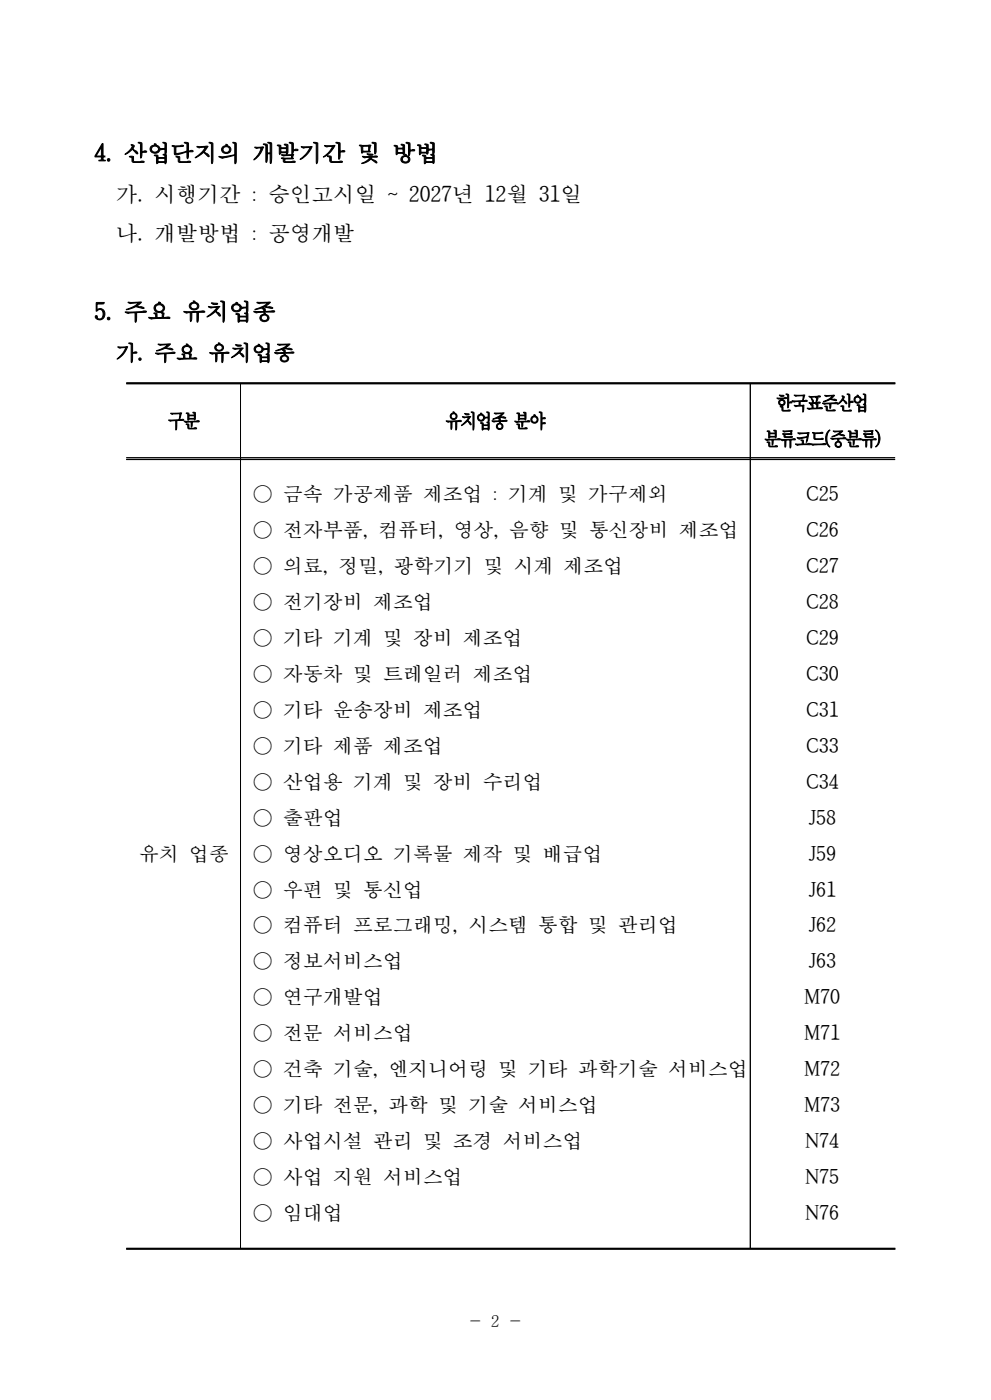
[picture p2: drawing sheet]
<svg xmlns="http://www.w3.org/2000/svg" width="210mm" height="297mm" viewBox="0 0 210 297" stroke-linecap="round" stroke-linejoin="round" font-family="sans-serif">
<defs><g id="words">
<g font-size="4.9">
<text x="20" y="34.2">4. 산업단지의 개발기간 및 방법</text>
<text x="20" y="67.8">5. 주요 유치업종</text>
</g>
<g font-size="4.6">
<text x="24.5" y="42.8">가. 시행기간 : 승인고시일 ~ 2027년 12월 31일</text>
<text x="24.5" y="51">나. 개발방법 : 공영개발</text>
<text x="24.5" y="76.4">가. 주요 유치업종</text>
</g>
<g font-size="4.2">
<text x="164.3" y="86.9">한국표준산업</text>
<text x="35.5" y="90.7">구분</text>
<text x="94.3" y="90.7">유치업종 분야</text>
<text x="161.8" y="94.5">분류코드(중분류)</text>
<text x="53.6" y="106.3">○ 금속 가공제품 제조업 : 기계 및 가구제외</text>
<text x="170.7" y="106.3">C25</text>
<text x="53.6" y="113.9">○ 전자부품, 컴퓨터, 영상, 음향 및 통신장비 제조업</text>
<text x="170.7" y="113.9">C26</text>
<text x="53.6" y="121.5">○ 의료, 정밀, 광학기기 및 시계 제조업</text>
<text x="170.7" y="121.5">C27</text>
<text x="53.6" y="129.1">○ 전기장비 제조업</text>
<text x="170.7" y="129.1">C28</text>
<text x="53.6" y="136.7">○ 기타 기계 및 장비 제조업</text>
<text x="170.7" y="136.7">C29</text>
<text x="53.6" y="144.3">○ 자동차 및 트레일러 제조업</text>
<text x="170.7" y="144.3">C30</text>
<text x="53.6" y="151.9">○ 기타 운송장비 제조업</text>
<text x="170.7" y="151.9">C31</text>
<text x="53.6" y="159.5">○ 기타 제품 제조업</text>
<text x="170.7" y="159.5">C33</text>
<text x="53.6" y="167.2">○ 산업용 기계 및 장비 수리업</text>
<text x="170.7" y="167.2">C34</text>
<text x="53.6" y="174.8">○ 출판업</text>
<text x="171.2" y="174.8">J58</text>
<text x="29.4" y="182.4">유치 업종</text>
<text x="53.6" y="182.4">○ 영상오디오 기록물 제작 및 배급업</text>
<text x="171.2" y="182.4">J59</text>
<text x="53.6" y="190">○ 우편 및 통신업</text>
<text x="171.2" y="190">J61</text>
<text x="53.6" y="197.6">○ 컴퓨터 프로그래밍, 시스템 통합 및 관리업</text>
<text x="171.2" y="197.6">J62</text>
<text x="53.6" y="205.2">○ 정보서비스업</text>
<text x="171.2" y="205.2">J63</text>
<text x="53.6" y="212.8">○ 연구개발업</text>
<text x="170.4" y="212.8">M70</text>
<text x="53.6" y="220.4">○ 전문 서비스업</text>
<text x="170.4" y="220.4">M71</text>
<text x="53.6" y="228.1">○ 건축 기술, 엔지니어링 및 기타 과학기술 서비스업</text>
<text x="170.4" y="228.1">M72</text>
<text x="53.6" y="235.7">○ 기타 전문, 과학 및 기술 서비스업</text>
<text x="170.4" y="235.7">M73</text>
<text x="53.6" y="243.3">○ 사업시설 관리 및 조경 서비스업</text>
<text x="170.6" y="243.3">N74</text>
<text x="53.6" y="250.9">○ 사업 지원 서비스업</text>
<text x="170.6" y="250.9">N75</text>
<text x="53.6" y="258.5">○ 임대업</text>
<text x="170.6" y="258.5">N76</text>
</g>
<text font-size="3.5" x="99.2" y="281.2">- 2 -</text>
</g></defs>
<path d="M26.7 97h162.9M26.7 97.4h162.9M50.9 81.2v183.4M158.9 81.2v183.4" fill="none" stroke="#000" stroke-width=".21"/>
<path d="M26.7 81.2h162.9M26.7 264.6h162.9" fill="none" stroke="#000" stroke-width=".38"/>
<use href="#words"/>
</svg>
